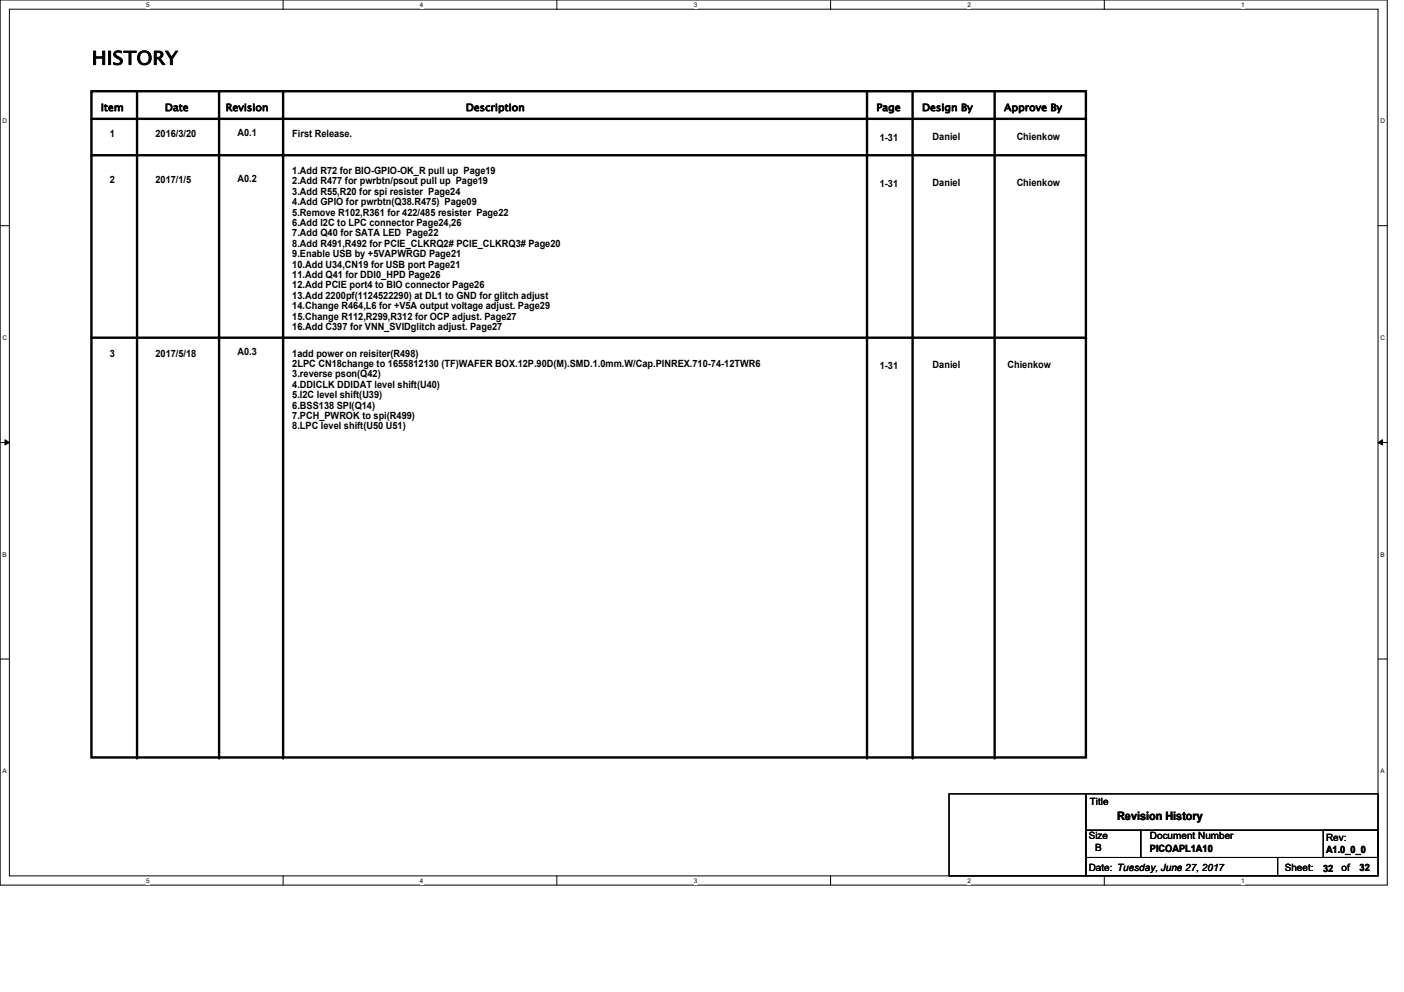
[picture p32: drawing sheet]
<svg xmlns="http://www.w3.org/2000/svg" width="297mm" height="210mm" viewBox="0 0 297 210" stroke-linecap="round" stroke-linejoin="round" font-family="sans-serif">
<defs><g id="words">
<text font-size="4" x="19.4" y="13.7">HISTORY</text>
<text font-size="2.5" x="236.3" y="173.6">Revision History</text>
<g font-size="2.1">
<text x="21.3" y="23.5">Item</text>
<text x="34.9" y="23.5">Date</text>
<text x="47.7" y="23.5">Revision</text>
<text x="98.5" y="23.5">Description</text>
<text x="185.4" y="23.5">Page</text>
<text x="195.1" y="23.5">Design By</text>
<text x="212.4" y="23.5">Approve By</text>
<text x="23.2" y="29">1</text>
<text x="32.9" y="29">2016/3/20</text>
<text x="50.2" y="28.9">A0.1</text>
<text x="61.8" y="29">First Release.</text>
<text x="186.1" y="29.9">1-31</text>
<text x="197.3" y="29.6">Daniel</text>
<text x="215.1" y="29.6">Chienkow</text>
<text x="23.2" y="38.7">2</text>
<text x="32.9" y="38.7">2017/1/5</text>
<text x="50.2" y="38.5">A0.2</text>
<text x="61.8" y="36.8">1.Add R72 for BIO-GPIO-OK_R pull up Page19</text>
<text x="61.8" y="39">2.Add R477 for pwrbtn/psout pull up Page19</text>
<text x="61.8" y="41.2">3.Add R55,R20 for spi resister Page24</text>
<text x="186.1" y="39.5">1-31</text>
<text x="197.3" y="39.3">Daniel</text>
<text x="215.1" y="39.3">Chienkow</text>
<text x="61.8" y="43.4">4.Add GPIO for pwrbtn(Q38.R475) Page09</text>
<text x="61.8" y="45.6">5.Remove R102,R361 for 422/485 resister Page22</text>
<text x="61.8" y="47.8">6.Add I2C to LPC connector Page24,26</text>
<text x="61.8" y="50">7.Add Q40 for SATA LED Page22</text>
<text x="61.8" y="52.2">8.Add R491,R492 for PCIE_CLKRQ2# PCIE_CLKRQ3# Page20</text>
<text x="61.8" y="54.4">9.Enable USB by +5VAPWRGD Page21</text>
<text x="61.8" y="56.6">10.Add U34,CN19 for USB port Page21</text>
<text x="61.8" y="58.8">11.Add Q41 for DDI0_HPD Page26</text>
<text x="61.8" y="61">12.Add PCIE port4 to BIO connector Page26</text>
<text x="61.8" y="63.2">13.Add 2200pf(1124522290) at DL1 to GND for glitch adjust</text>
<text x="61.8" y="65.4">14.Change R464,L6 for +V5A output voltage adjust. Page29</text>
<text x="61.8" y="67.6">15.Change R112,R299,R312 for OCP adjust. Page27</text>
<text x="61.8" y="69.9">16.Add C397 for VNN_SVIDglitch adjust. Page27</text>
<text x="23.2" y="75.4">3</text>
<text x="32.9" y="75.4">2017/5/18</text>
<text x="50.2" y="75.2">A0.3</text>
<text x="61.8" y="75.4">1add power on reisiter(R498)</text>
<text x="61.8" y="77.6">2LPC CN18change to 1655812130 (TF)WAFER BOX.12P.90D(M).SMD.1.0mm.W/Cap.PINREX.710-74-12TWR6</text>
<text x="197.3" y="77.9">Daniel</text>
<text x="213.1" y="77.9">Chienkow</text>
<text x="61.8" y="79.8">3.reverse pson(Q42)</text>
<text x="61.8" y="82">4.DDICLK DDIDAT level shift(U40)</text>
<text x="186.1" y="78.1">1-31</text>
<text x="61.8" y="84.2">5.I2C level shift(U39)</text>
<text x="61.8" y="86.4">6.BSS138 SPI(Q14)</text>
<text x="61.8" y="88.6">7.PCH_PWROK to spi(R499)</text>
<text x="61.8" y="90.8">8.LPC level shift(U50 U51)</text>
<text x="230.6" y="170.3">Title</text>
<text x="230.3" y="177.6">Size</text>
<text x="243.3" y="177.6">Document Number</text>
<text x="280.5" y="178.1">Rev:</text>
<text x="230.3" y="184.4">Date: Tuesday, June 27, 2017</text>
<text x="231.7" y="180.2">B</text>
<text x="243.3" y="180.3">PICOAPL1A10</text>
<text x="271.8" y="184.4">Sheet:</text>
<text x="279.9" y="184.5">32</text>
<text x="280.5" y="180.4">A1.0_0_0</text>
<text x="283.8" y="184.4">of</text>
<text x="287.7" y="184.3">32</text>
</g>
<g font-size="1.4">
<text x="30.9" y="1.5">5</text>
<text x="88.9" y="1.5">4</text>
<text x="146.8" y="1.5">3</text>
<text x="204.7" y="1.5">2</text>
<text x="262.6" y="1.5">1</text>
<text x=".5" y="26.1">D</text>
<text x="292.1" y="26.1">D</text>
<text x=".5" y="71.9">C</text>
<text x="292.1" y="71.9">C</text>
<text x=".5" y="117.8">B</text>
<text x="292.1" y="117.8">B</text>
<text x=".5" y="163.6">A</text>
<text x="292.1" y="163.6">A</text>
<text x="30.9" y="186.9">5</text>
<text x="88.9" y="186.9">4</text>
<text x="146.8" y="186.9">3</text>
<text x="204.7" y="186.9">2</text>
<text x="262.6" y="186.9">1</text>
</g>
</g></defs>
<path d="M0 0h293.5v187.3h-293.5zM2 1.9h289.5v183.4h-289.5z" fill="none" stroke="#000" stroke-width=".21"/>
<g fill="#fff">
<path d="M30.9 .3h.8v1.5h-.8z"/>
<path d="M30.9 185.6h.8v1.5h-.8z"/>
</g>
<path d="M59.9 0v1.9M59.9 185.3v2" fill="none" stroke="#000" stroke-width=".21"/>
<g fill="#fff">
<path d="M88.9 .3h.7v1.5h-.7z"/>
<path d="M88.9 185.6h.7v1.5h-.7z"/>
</g>
<path d="M117.8 0v1.9M117.8 185.3v2" fill="none" stroke="#000" stroke-width=".21"/>
<g fill="#fff">
<path d="M146.8 .3h.7v1.5h-.7z"/>
<path d="M146.8 185.6h.7v1.5h-.7z"/>
</g>
<path d="M175.7 0v1.9M175.7 185.3v2" fill="none" stroke="#000" stroke-width=".21"/>
<g fill="#fff">
<path d="M204.7 .3h.7v1.5h-.7z"/>
<path d="M204.7 185.6h.7v1.5h-.7z"/>
</g>
<path d="M233.6 0v1.9M233.6 185.3v2" fill="none" stroke="#000" stroke-width=".21"/>
<g fill="#fff">
<path d="M262.6 .3h.8v1.5h-.8z"/>
<path d="M262.6 185.6h.8v1.5h-.8z"/>
<path d="M.5 24.8h1.1v1.5h-1.1z"/>
<path d="M292.1 24.8h1v1.5h-1z"/>
<path d="M.5 70.6h1.1v1.5h-1.1z"/>
<path d="M292.1 70.6h1v1.5h-1z"/>
</g>
<path d="M0 47.8h2M291.5 47.8h2" fill="none" stroke="#000" stroke-width=".21"/>
<g fill="#fff">
<path d="M.5 116.5h1v1.5h-1z"/>
<path d="M292.1 116.5h.9v1.5h-.9z"/>
</g>
<path d="M0 93.6h2M1.1 93l.9 .6-.9 .5zM291.5 93.6l1-.6v1.1zM291.5 93.6h2" fill="none" stroke="#000" stroke-width=".21"/>
<path d="M1.1 93l.9 .6-.9 .5zM291.5 93.6l1-.6v1.1z" fill="#000"/>
<g fill="#fff">
<path d="M.5 162.3h1v1.5h-1z"/>
<path d="M292.1 162.3h.9v1.5h-.9z"/>
</g>
<path d="M0 139.4h2M291.5 139.4h2M200.8 168h28.9v17.3h-28.9zM229.7 175.7h11.6v5.7h-11.6zM229.7 168h61.8v7.7h-61.8zM241.3 175.7h50.2v5.7h-50.2zM279.9 175.7h11.6v5.7h-11.6zM229.7 181.4h40.6v3.9h-40.6zM270.3 181.4h21.2v3.9h-21.2z" fill="none" stroke="#000" stroke-width=".21"/>
<path d="M19.3 19.3h210.4v141h-210.4zM29 19.3v141M46.4 19.3v141M59.9 19.3v141M183.4 19.3v141M193.1 19.3v141M210.4 19.3v141M19.3 25.1h210.4M19.3 32.9h210.4M19.3 71.5h210.4" fill="none" stroke="#000" stroke-width=".51"/>
<g fill="#000">
<circle cx="229.7" cy="25.1" r=".25"/>
<circle cx="229.7" cy="32.9" r=".25"/>
<circle cx="229.7" cy="71.5" r=".25"/>
<circle cx="29" cy="160.3" r=".25"/>
<circle cx="46.4" cy="160.3" r=".25"/>
<circle cx="59.9" cy="160.3" r=".25"/>
<circle cx="183.4" cy="160.3" r=".25"/>
<circle cx="193.1" cy="160.3" r=".25"/>
<circle cx="210.4" cy="160.3" r=".25"/>
</g>
<use href="#words"/>
</svg>
